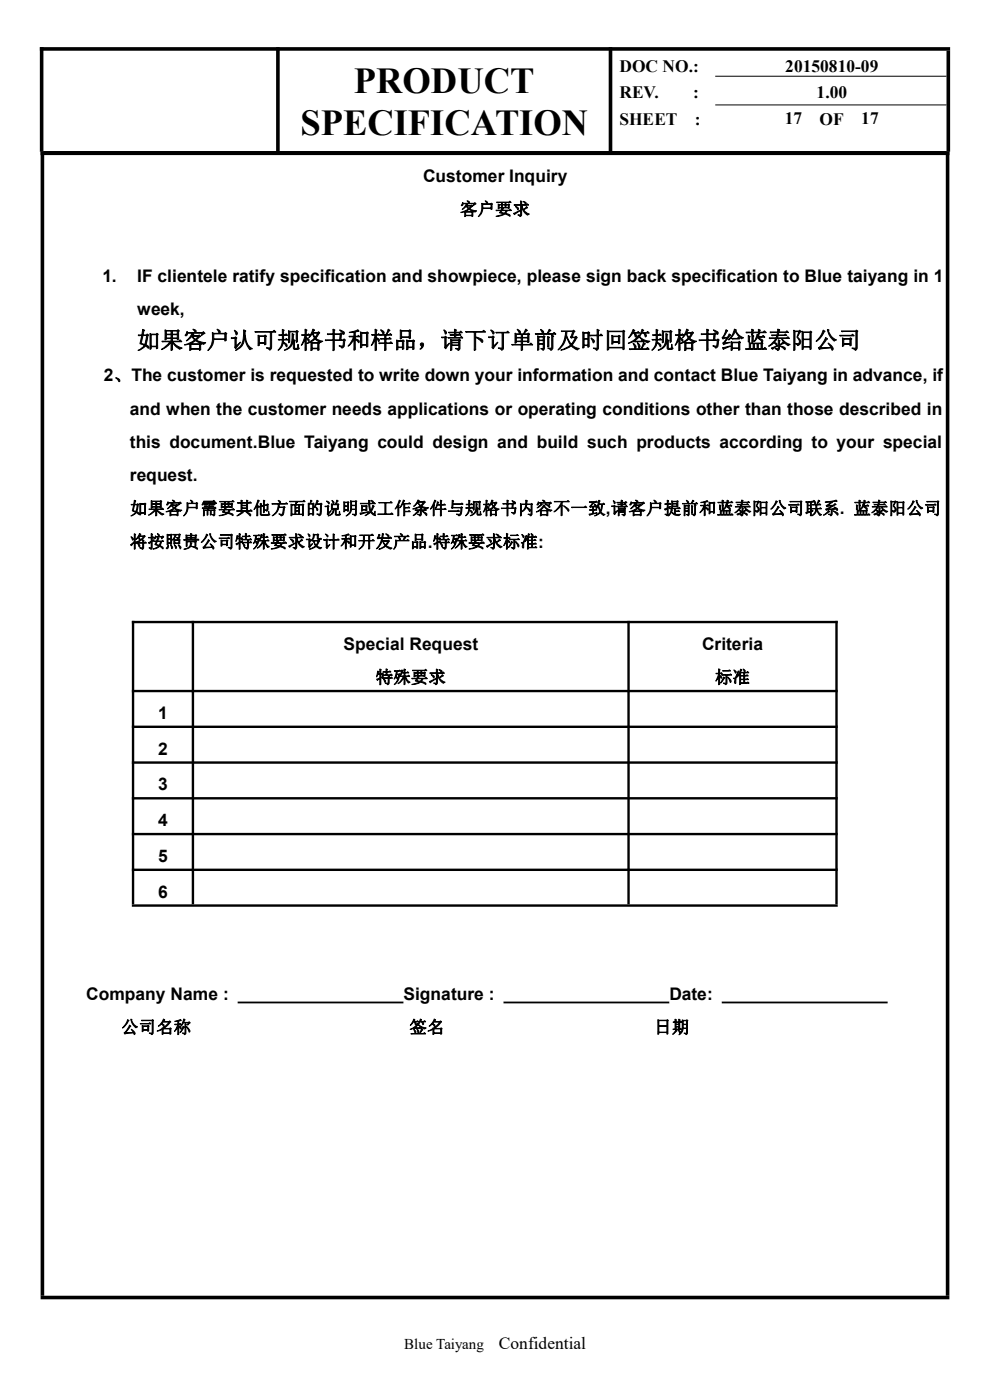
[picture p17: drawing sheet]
<svg xmlns="http://www.w3.org/2000/svg" width="210mm" height="297mm" viewBox="0 0 210 297" stroke-linecap="round" stroke-linejoin="round" font-family="sans-serif">
<defs><g id="words">
<g font-size="7.7">
<text x="75.1" y="19.7">PRODUCT</text>
<text x="63.7" y="28.7">SPECIFICATION</text>
</g>
<text font-size="5" x="29" y="73.9">如果客户认可规格书和样品，请下订单前及时回签规格书给蓝泰阳公司</text>
<g font-size="3.7">
<text x="131.4" y="15.3">DOC NO.:</text>
<text x="166.6" y="15.3">20150810-09</text>
<text x="131.4" y="20.8">REV.</text>
<text x="147.1" y="20.8">:</text>
<text x="173.2" y="20.8">1.00</text>
<text x="131.4" y="26.4">SHEET</text>
<text x="147.4" y="26.4">:</text>
<text x="166.5" y="26.4">17</text>
<text x="173.9" y="26.4">OF</text>
<text x="182.7" y="26.4">17</text>
<text x="89.7" y="38.6">Customer Inquiry</text>
<text x="97.6" y="45.6">客户要求</text>
<text x="21.7" y="59.7">1.</text>
<text x="29.1" y="59.7">IF clientele ratify specification and showpiece, please sign back specification to Blue taiyang in 1</text>
<text x="29.1" y="66.8">week,</text>
<text x="22" y="80.9">2、The customer is requested to write down your information and contact Blue Taiyang in advance, if</text>
<text x="27.6" y="87.9">and when the customer needs applications or operating conditions other than those described in</text>
<text x="27.6" y="95">this document.Blue Taiyang could design and build such products according to your special</text>
<text x="27.6" y="102.1">request.</text>
<text x="27.6" y="109.1">如果客户需要其他方面的说明或工作条件与规格书内容不一致,请客户提前和蓝泰阳公司联系. 蓝泰阳公司</text>
<text x="27.6" y="116.2">将按照贵公司特殊要求设计和开发产品.特殊要求标准:</text>
<text x="72.9" y="137.9">Special Request</text>
<text x="148.9" y="137.9">Criteria</text>
<text x="79.7" y="144.9">特殊要求</text>
<text x="151.7" y="144.9">标准</text>
<text x="33.5" y="152.5">1</text>
<text x="33.5" y="160.1">2</text>
<text x="33.5" y="167.7">3</text>
<text x="33.5" y="175.3">4</text>
<text x="33.5" y="182.9">5</text>
<text x="33.5" y="190.4">6</text>
<text x="18.3" y="212.1">Company Name :</text>
<text x="85.6" y="212.1">Signature :</text>
<text x="142" y="212.1">Date:</text>
<text x="25.7" y="219.2">公司名称</text>
<text x="86.9" y="219.2">签名</text>
<text x="138.8" y="219.2">日期</text>
<text x="105.8" y="286.2">Confidential</text>
</g>
<text font-size="3.2" x="85.8" y="286.2">Blue Taiyang</text>
</g></defs>
<path d="M8.5 10.4h193.1M8.8 10v22.2M58.9 10v22.1M129.5 10v22.1M201.2 10.8v21.4M8.6 32.5h192.8M9 32.1v242.8M201 32.1v242.8M8.6 275.3h192.8" fill="none" stroke="#000" stroke-width=".76" stroke-linecap="butt"/>
<path d="M151.7 16.2h49.1M9.2 32.1h191.6M151.7 22.3h49.1" fill="none" stroke="#000" stroke-width=".21"/>
<path d="M28 132h149.7M28.2 131.7v60.2M40.9 131.7v60.2M133.3 131.7v60.2M177.4 131.7v60.2M28 146.6h149.7M28 154.2h149.7M28 161.8h149.7M28 169.4h149.7M28 176.9h149.7M28 184.5h149.7M28 192.1h149.7" fill="none" stroke="#000" stroke-width=".51"/>
<path d="M50.4 212.7h35.2M106.8 212.7h35.2M153.1 212.7h35.2" fill="none" stroke="#000" stroke-width=".38"/>
<use href="#words"/>
</svg>
